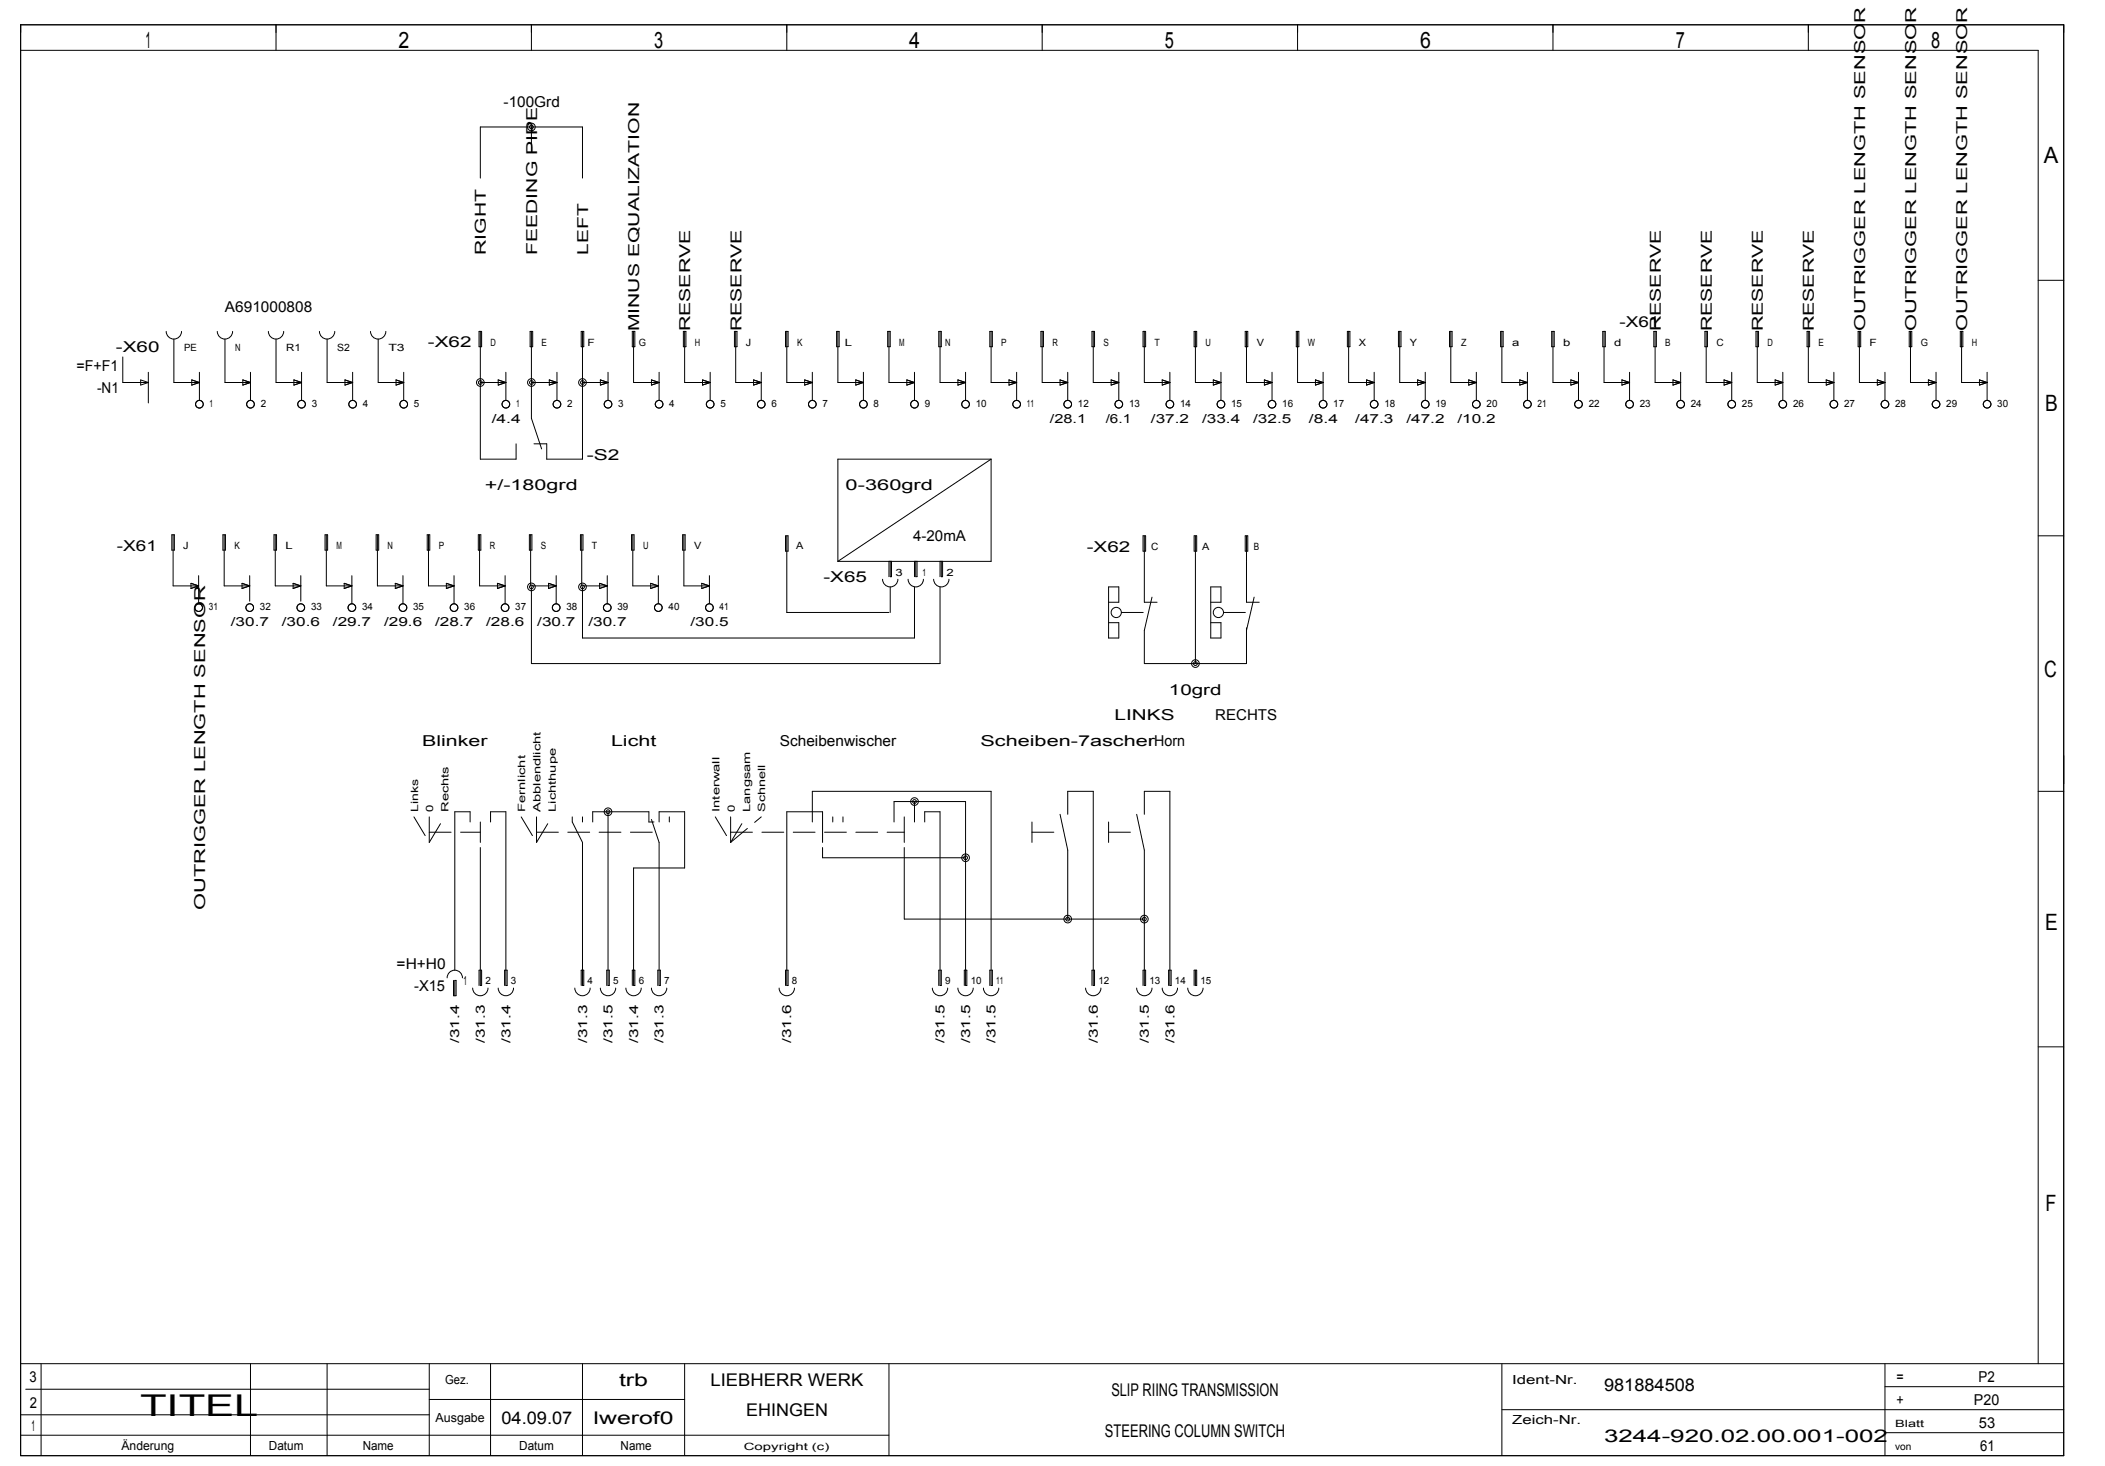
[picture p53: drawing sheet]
<svg xmlns="http://www.w3.org/2000/svg" width="408mm" height="284mm" viewBox="0 0 408 284" stroke-linecap="round" stroke-linejoin="round" font-family="sans-serif">
<defs><g id="words">
<text font-size="5.8" x="27.2" y="274.3">TITEL</text>
<g font-size="4.4">
<text x="28.2" y="9.3">1</text>
<text x="77.3" y="9.3">2</text>
<text x="126.8" y="9.3">3</text>
<text x="176.2" y="9.3">4</text>
<text x="225.8" y="9.3">5</text>
<text x="275.2" y="9.3">6</text>
<text x="324.8" y="9.3">7</text>
<text x="374.3" y="9.3">8</text>
<text x="396.2" y="31.6">A</text>
<text x="396.4" y="79.6">B</text>
<text x="396.2" y="131.1">C</text>
<text x="396.4" y="180.1">E</text>
<text x="396.5" y="234.5">F</text>
</g>
<g font-size="3.4">
<text x="120" y="268.5">trb</text>
<text x="137.7" y="268.5">LIEBHERR WERK</text>
<text x="310.9" y="269.5">981884508</text>
<text x="97.2" y="275.9">04.09.07</text>
<text x="115" y="275.9">lwerof0</text>
<text x="144.6" y="274.4">EHINGEN</text>
<text x="215.4" y="270.4">SLIP RIING TRANSMISSION</text>
<text x="214.2" y="278.4">STEERING COLUMN SWITCH</text>
<text x="310.9" y="279.4">3244­920.02.00.001­002</text>
</g>
<g font-size="2.9">
<text x="97.6" y="20.7">­100Grd</text>
<text x="94.2" y="49.4" transform="rotate(-90 94.2 49.4)">RIGHT</text>
<text x="104.1" y="49.4" transform="rotate(-90 104.1 49.4)">FEEDING PIPE</text>
<text x="114" y="49.4" transform="rotate(-90 114 49.4)">LEFT</text>
<text x="43.6" y="60.3">A691000808</text>
<text x="123.9" y="64.2" transform="rotate(-90 123.9 64.2)">MINUS EQUALIZATION</text>
<text x="133.8" y="64.2" transform="rotate(-90 133.8 64.2)">RESERVE</text>
<text x="143.7" y="64.2" transform="rotate(-90 143.7 64.2)">RESERVE</text>
<text x="313.9" y="63.3">­X61</text>
<text x="321.9" y="64.2" transform="rotate(-90 321.9 64.2)">RESERVE</text>
<text x="331.8" y="64.2" transform="rotate(-90 331.8 64.2)">RESERVE</text>
<text x="341.7" y="64.2" transform="rotate(-90 341.7 64.2)">RESERVE</text>
<text x="351.6" y="64.2" transform="rotate(-90 351.6 64.2)">RESERVE</text>
<text x="361.5" y="64.2" transform="rotate(-90 361.5 64.2)">OUTRIGGER LENGTH SENSOR</text>
<text x="371.4" y="64.2" transform="rotate(-90 371.4 64.2)">OUTRIGGER LENGTH SENSOR</text>
<text x="381.3" y="64.2" transform="rotate(-90 381.3 64.2)">OUTRIGGER LENGTH SENSOR</text>
<text x="14.8" y="71.9">=F+F1</text>
<text x="22.5" y="68.3">­X60</text>
<text x="82.9" y="67.3">­X62</text>
<text x="18.8" y="76.2">­N1</text>
<text x="113.8" y="89.1">­S2</text>
<text x="94" y="95">+/­180grd</text>
<text x="163.9" y="95">0­360grd</text>
<text x="22.7" y="106.7">­X61</text>
<text x="177" y="104.9">4­20mA</text>
<text x="210.6" y="106.9">­X62</text>
<text x="159.6" y="112.8">­X65</text>
<text x="226.6" y="134.6">10grd</text>
<text x="216" y="139.5">LINKS</text>
<text x="235.6" y="139.5">RECHTS</text>
<text x="81.8" y="144.5">Blinker</text>
<text x="118.4" y="144.5">Licht</text>
<text x="151.2" y="144.5">Scheibenwischer</text>
<text x="190" y="144.5">Scheiben­7ascherHorn</text>
<text x="39.7" y="176.2" transform="rotate(-90 39.7 176.2)">OUTRIGGER LENGTH SENSOR</text>
<text x="76.9" y="187.7">=H+H0</text>
<text x="80.3" y="192">­X15</text>
<text x="5.7" y="267.8">3</text>
<text x="367.6" y="267.8">=</text>
<text x="383.5" y="267.8">P2</text>
<text x="5.8" y="272.7">2</text>
<text x="367.6" y="272.2">+</text>
<text x="382.6" y="272.2">P20</text>
<text x="6.1" y="277.2">1</text>
<text x="383.5" y="276.7">53</text>
<text x="383.8" y="281.1">61</text>
</g>
<g font-size="2.4">
<text x="95.3" y="81.9">/4.4</text>
<text x="203.5" y="81.9">/28.1</text>
<text x="214.3" y="81.9">/6.1</text>
<text x="223.1" y="81.9">/37.2</text>
<text x="233" y="81.9">/33.4</text>
<text x="242.9" y="81.9">/32.5</text>
<text x="253.7" y="81.9">/8.4</text>
<text x="262.7" y="81.9">/47.3</text>
<text x="272.6" y="81.9">/47.2</text>
<text x="282.5" y="81.9">/10.2</text>
<text x="44.7" y="121.3">/30.7</text>
<text x="54.6" y="121.3">/30.6</text>
<text x="64.5" y="121.3">/29.7</text>
<text x="74.4" y="121.3">/29.6</text>
<text x="84.3" y="121.3">/28.7</text>
<text x="94.2" y="121.3">/28.6</text>
<text x="104.1" y="121.3">/30.7</text>
<text x="114" y="121.3">/30.7</text>
<text x="133.8" y="121.3">/30.5</text>
<text x="89.8" y="190.9">1</text>
<text x="89" y="202" transform="rotate(-90 89 202)">/31.4</text>
<text x="94" y="202" transform="rotate(-90 94 202)">/31.3</text>
<text x="98.9" y="202" transform="rotate(-90 98.9 202)">/31.4</text>
<text x="113.8" y="202" transform="rotate(-90 113.8 202)">/31.3</text>
<text x="118.7" y="202" transform="rotate(-90 118.7 202)">/31.5</text>
<text x="123.7" y="202" transform="rotate(-90 123.7 202)">/31.4</text>
<text x="128.6" y="202" transform="rotate(-90 128.6 202)">/31.3</text>
<text x="153.4" y="202" transform="rotate(-90 153.4 202)">/31.6</text>
<text x="183.1" y="202" transform="rotate(-90 183.1 202)">/31.5</text>
<text x="188" y="202" transform="rotate(-90 188 202)">/31.5</text>
<text x="193" y="202" transform="rotate(-90 193 202)">/31.5</text>
<text x="212.8" y="202" transform="rotate(-90 212.8 202)">/31.6</text>
<text x="222.7" y="202" transform="rotate(-90 222.7 202)">/31.5</text>
<text x="227.6" y="202" transform="rotate(-90 227.6 202)">/31.6</text>
<text x="86.3" y="268">Gez.</text>
<text x="293.1" y="268">Ident­Nr.</text>
<text x="84.4" y="275.5">Ausgabe</text>
<text x="293.1" y="275.9">Zeich­Nr.</text>
<text x="23.5" y="280.9">Änderung</text>
<text x="52.1" y="280.9">Datum</text>
<text x="70.3" y="280.9">Name</text>
<text x="100.6" y="280.9">Datum</text>
<text x="120.3" y="280.9">Name</text>
</g>
<g font-size="1.9">
<text x="35.7" y="68">PE</text>
<text x="45.6" y="68">N</text>
<text x="55.5" y="68">R1</text>
<text x="65.4" y="68">S2</text>
<text x="75.3" y="68">T3</text>
<text x="95.1" y="67">D</text>
<text x="105" y="67">E</text>
<text x="113.9" y="67">F</text>
<text x="123.8" y="67">G</text>
<text x="134.7" y="67">H</text>
<text x="144.6" y="67">J</text>
<text x="154.5" y="67">K</text>
<text x="163.7" y="67">L</text>
<text x="174.3" y="67">M</text>
<text x="183.2" y="67">N</text>
<text x="194.1" y="67">P</text>
<text x="204" y="67">R</text>
<text x="213.9" y="67">S</text>
<text x="223.8" y="67">T</text>
<text x="233.7" y="67">U</text>
<text x="243.6" y="67">V</text>
<text x="253.5" y="67">W</text>
<text x="263.4" y="67">X</text>
<text x="273.3" y="67">Y</text>
<text x="283.2" y="67">Z</text>
<text x="293.1" y="67">a</text>
<text x="303" y="67">b</text>
<text x="312.9" y="67">d</text>
<text x="322.8" y="67">B</text>
<text x="332.7" y="67">C</text>
<text x="342.6" y="67">D</text>
<text x="352.5" y="67">E</text>
<text x="362.4" y="67">F</text>
<text x="372.3" y="67">G</text>
<text x="382.2" y="67">H</text>
<text x="40.6" y="78.9">1</text>
<text x="50.5" y="78.9">2</text>
<text x="60.4" y="78.9">3</text>
<text x="70.3" y="78.9">4</text>
<text x="80.2" y="78.9">5</text>
<text x="100" y="78.9">1</text>
<text x="109.9" y="78.9">2</text>
<text x="119.8" y="78.9">3</text>
<text x="129.7" y="78.9">4</text>
<text x="139.6" y="78.9">5</text>
<text x="149.5" y="78.9">6</text>
<text x="159.4" y="78.9">7</text>
<text x="169.3" y="78.9">8</text>
<text x="179.2" y="78.9">9</text>
<text x="189.1" y="78.9">10</text>
<text x="199" y="78.9">11</text>
<text x="208.9" y="78.9">12</text>
<text x="218.8" y="78.9">13</text>
<text x="228.7" y="78.9">14</text>
<text x="238.6" y="78.9">15</text>
<text x="248.5" y="78.9">16</text>
<text x="258.4" y="78.9">17</text>
<text x="268.3" y="78.9">18</text>
<text x="278.2" y="78.9">19</text>
<text x="288.1" y="78.9">20</text>
<text x="298" y="78.9">21</text>
<text x="307.9" y="78.9">22</text>
<text x="317.8" y="78.9">23</text>
<text x="327.7" y="78.9">24</text>
<text x="337.6" y="78.9">25</text>
<text x="347.5" y="78.9">26</text>
<text x="357.4" y="78.9">27</text>
<text x="367.3" y="78.9">28</text>
<text x="377.2" y="78.9">29</text>
<text x="387.1" y="78.9">30</text>
<text x="35.5" y="106.4">J</text>
<text x="45.4" y="106.4">K</text>
<text x="55.3" y="106.4">L</text>
<text x="65.2" y="106.4">M</text>
<text x="75.1" y="106.4">N</text>
<text x="85" y="106.4">P</text>
<text x="94.9" y="106.4">R</text>
<text x="104.8" y="106.4">S</text>
<text x="114.7" y="106.4">T</text>
<text x="124.6" y="106.4">U</text>
<text x="134.5" y="106.4">V</text>
<text x="154.3" y="106.4">A</text>
<text x="223.1" y="106.6">C</text>
<text x="233" y="106.6">A</text>
<text x="243" y="106.6">B</text>
<text x="173.6" y="111.5">3</text>
<text x="178.8" y="111.5">1</text>
<text x="183.5" y="111.5">2</text>
<text x="40.5" y="118.3">31</text>
<text x="50.4" y="118.3">32</text>
<text x="60.3" y="118.3">33</text>
<text x="70.2" y="118.3">34</text>
<text x="80.1" y="118.3">35</text>
<text x="90" y="118.3">36</text>
<text x="99.9" y="118.3">37</text>
<text x="109.8" y="118.3">38</text>
<text x="119.7" y="118.3">39</text>
<text x="129.6" y="118.3">40</text>
<text x="139.5" y="118.3">41</text>
<text x="81" y="157.3" transform="rotate(-90 81 157.3)">Links</text>
<text x="84" y="157.3" transform="rotate(-90 84 157.3)">0</text>
<text x="87" y="157.3" transform="rotate(-90 87 157.3)">Rechts</text>
<text x="101.8" y="157.3" transform="rotate(-90 101.8 157.3)">Fernlicht</text>
<text x="104.8" y="157.3" transform="rotate(-90 104.8 157.3)">Abblendlicht</text>
<text x="107.8" y="157.3" transform="rotate(-90 107.8 157.3)">Lichthupe</text>
<text x="139.4" y="157.3" transform="rotate(-90 139.4 157.3)">Interwall</text>
<text x="142.4" y="157.3" transform="rotate(-90 142.4 157.3)">0</text>
<text x="145.4" y="157.3" transform="rotate(-90 145.4 157.3)">Langsam</text>
<text x="148.3" y="157.3" transform="rotate(-90 148.3 157.3)">Schnell</text>
<text x="94.1" y="190.7">2</text>
<text x="99" y="190.7">3</text>
<text x="113.9" y="190.7">4</text>
<text x="118.8" y="190.7">5</text>
<text x="123.8" y="190.7">6</text>
<text x="128.7" y="190.7">7</text>
<text x="153.5" y="190.7">8</text>
<text x="183.2" y="190.7">9</text>
<text x="188.1" y="190.7">10</text>
<text x="193.1" y="190.7">11</text>
<text x="212.9" y="190.7">12</text>
<text x="222.8" y="190.7">13</text>
<text x="227.7" y="190.7">14</text>
<text x="232.7" y="190.7">15</text>
<text x="144.2" y="280.8">Copyright (c)</text>
<text x="367.3" y="280.8">von</text>
<text x="367.3" y="276.4">Blatt</text>
</g>
</g></defs>
<g fill="none" stroke="#000" stroke-width=".19">
<path d="M4 4.8h396v277.2h-396zM4 9.8h391.1v254.4M53.5 4.8v5M103 4.8v5M152.5 4.8v5M202 4.8v5M251.5 4.8v5M301 4.8v5M350.5 4.8v5M93.1 34.5v-9.9h19.8v9.9M103 24.6v5M395.1 54.3h4.9"/>
<path d="M23.8 69.2v4.9h5M27.3 73.6l1.5 .5-1.5 .5zM28.8 72.1v6M32.2 64.2a1.49 1.49 0 0 0 1.5 1.5 1.49 1.49 0 0 0 1.5-1.5M33.7 65.7v8.4h5M37.2 73.6l1.5 .5-1.5 .5zM38.7 72.1v5.5M42.1 64.2a1.49 1.49 0 0 0 1.5 1.5 1.49 1.49 0 0 0 1.5-1.5M43.6 65.7v8.4h4.9M47.1 73.6l1.4 .5-1.4 .5zM48.5 72.1v5.5M52 64.2a1.49 1.49 0 0 0 1.5 1.5 1.49 1.49 0 0 0 1.5-1.5"/>
<path d="M53.5 65.7v8.4h4.9M57 73.6l1.4 .5-1.4 .5zM58.4 72.1v5.5M61.9 64.2a1.49 1.49 0 0 0 1.5 1.5 1.49 1.49 0 0 0 1.5-1.5M63.4 65.7v8.4h4.9M66.9 73.6l1.4 .5-1.4 .5zM68.3 72.1v5.5M71.8 64.2a1.49 1.49 0 0 0 1.5 1.5 1.49 1.49 0 0 0 1.5-1.5M73.3 65.7v8.4h4.9M76.8 73.6l1.4 .5-1.4 .5zM78.2 72.1v5.5M92.9 64.2h.4v3h-.4z"/>
<path d="M93.1 74.1h5M93.1 64.2v24.8h6.9v-3M96.6 73.6l1.5 .5-1.5 .5zM98.1 72.1v5.5M102.8 64.2h.4v3h-.4zM103 74.1h4.9M103 64.2v16.8l2 6M106.5 73.6l1.4 .5-1.4 .5zM107.9 72.1v5.5M112.7 64.2h.4v3h-.4zM112.9 74.1h4.9M112.9 64.2v24.8h-6.9v-3h-2.5"/>
<path d="M116.4 73.6l1.4 .5-1.4 .5zM117.8 72.1v5.5M122.6 64.2h.4v3h-.4zM122.8 64.2v9.9h5M126.3 73.6l1.5 .5-1.5 .5zM127.8 72.1v5.5M132.5 64.2h.4v3h-.4zM132.7 64.2v9.9h5M136.2 73.6l1.5 .5-1.5 .5zM137.7 72.1v5.5M142.4 64.2h.4v3h-.4zM142.6 64.2v9.9h5"/>
<path d="M146.1 73.6l1.5 .5-1.5 .5zM147.6 72.1v5.5M152.3 64.2h.4v3h-.4zM152.5 64.2v9.9h5M156 73.6l1.5 .5-1.5 .5zM157.5 72.1v5.5M162.2 64.2h.4v3h-.4zM162.4 64.2v9.9h5M165.9 73.6l1.5 .5-1.5 .5zM167.4 72.1v5.5M172.1 64.2h.4v3h-.4zM172.3 64.2v9.9h4.9"/>
<path d="M175.8 73.6l1.4 .5-1.4 .5zM177.2 72.1v5.5M182 64.2h.4v3h-.4zM182.2 64.2v9.9h4.9M185.7 73.6l1.4 .5-1.4 .5zM187.1 72.1v5.5M191.9 64.2h.4v3h-.4zM192.1 64.2v9.9h4.9M195.6 73.6l1.4 .5-1.4 .5zM197 72.1v5.5M201.8 64.2h.4v3h-.4zM202 64.2v9.9h4.9"/>
<path d="M205.5 73.6l1.4 .5-1.4 .5zM206.9 72.1v5.5M211.7 64.2h.4v3h-.4zM211.9 64.2v9.9h4.9M215.4 73.6l1.4 .5-1.4 .5zM216.8 72.1v5.5M221.6 64.2h.4v3h-.4zM221.8 64.2v9.9h5M225.3 73.6l1.5 .5-1.5 .5zM226.8 72.1v5.5M231.5 64.2h.4v3h-.4zM231.7 64.2v9.9h5"/>
<path d="M235.2 73.6l1.5 .5-1.5 .5zM236.7 72.1v5.5M241.4 64.2h.4v3h-.4zM241.6 64.2v9.9h5M245.1 73.6l1.5 .5-1.5 .5zM246.6 72.1v5.5M251.3 64.2h.4v3h-.4zM251.5 64.2v9.9h5M255 73.6l1.5 .5-1.5 .5zM256.5 72.1v5.5M261.2 64.2h.4v3h-.4zM261.4 64.2v9.9h4.9"/>
<path d="M264.9 73.6l1.4 .5-1.4 .5zM266.3 72.1v5.5M271.1 64.2h.4v3h-.4zM271.3 64.2v9.9h5M274.8 73.6l1.5 .5-1.5 .5zM276.3 72.1v5.5M281 64.2h.4v3h-.4zM281.2 64.2v9.9h5M284.7 73.6l1.5 .5-1.5 .5zM286.2 72.1v5.5M290.9 64.2h.4v3h-.4zM291.1 64.2v9.9h5"/>
<path d="M294.6 73.6l1.5 .5-1.5 .5zM296.1 72.1v5.5M300.8 64.2h.4v3h-.4zM301 64.2v9.9h4.9M304.5 73.6l1.4 .5-1.4 .5zM305.9 72.1v5.5M310.7 64.2h.4v3h-.4zM310.9 64.2v9.9h4.9M314.4 73.6l1.4 .5-1.4 .5zM315.8 72.1v5.5M320.6 64.2h.4v3h-.4zM320.8 64.2v9.9h4.9"/>
<path d="M324.3 73.6l1.4 .5-1.4 .5zM325.7 72.1v5.5M330.5 64.2h.4v3h-.4zM330.7 64.2v9.9h4.9M334.2 73.6l1.4 .5-1.4 .5zM335.6 72.1v5.5M340.4 64.2h.4v3h-.4zM340.6 64.2v9.9h4.9M344.1 73.6l1.4 .5-1.4 .5zM345.5 72.1v5.5M350.3 64.2h.4v3h-.4zM350.5 64.2v9.9h5"/>
<path d="M354 73.6l1.5 .5-1.5 .5zM355.5 72.1v5.5M360.2 64.2h.4v3h-.4zM360.4 64.2v9.9h5M363.9 73.6l1.5 .5-1.5 .5zM365.4 72.1v5.5M370.1 64.2h.4v3h-.4zM370.3 64.2v9.9h5M373.8 73.6l1.5 .5-1.5 .5zM375.3 72.1v5.5M380 64.2h.4v3h-.4zM380.2 64.2v9.9h5"/>
<path d="M383.7 73.6l1.5 .5-1.5 .5zM385.2 72.1v5.5M192.1 89v19.8h-29.7M192.1 89h-29.7v19.8M192.1 89l-29.7 19.8M33.3 103.6h.5v3h-.5zM33.6 103.6v9.9h4.9M37 113l1.5 .5-1.5 .5zM38.5 111.5v5.5M43.2 103.6h.5v3h-.5zM43.5 103.6v9.9h4.9M46.9 113l1.5 .5-1.5 .5z"/>
<path d="M48.4 111.5v5M53.1 103.6h.5v3h-.5zM53.4 103.6v9.9h4.9M56.8 113l1.5 .5-1.5 .5zM58.3 111.5v5M63 103.6h.5v3h-.5zM63.3 103.6v9.9h4.9M66.7 113l1.5 .5-1.5 .5zM68.2 111.5v5.5M72.9 103.6h.5v3h-.5zM73.2 103.6v9.9h4.9M76.6 113l1.5 .5-1.5 .5z"/>
<path d="M78.1 111.5v5.5M82.8 103.6h.5v3h-.5zM83.1 103.6v9.9h4.9M86.5 113l1.5 .5-1.5 .5zM88 111.5v5.5M92.7 103.6h.5v3h-.5zM93 103.6v9.9h4.9M96.4 113l1.5 .5-1.5 .5zM97.9 111.5v5.5M102.6 103.6h.5v3h-.5zM102.9 103.6v9.9h4.9M103 113.7v14.9h79.2v-14.9"/>
<path d="M106.3 113l1.5 .5-1.5 .5zM107.8 111.5v5.5M112.5 103.6h.5v3h-.5zM112.8 103.6v9.9h4.9M112.9 113.7v9.9h64.3v-9.9M116.2 113l1.5 .5-1.5 .5zM117.7 111.5v5.5M122.4 103.6h.5v3h-.5zM122.7 103.6v9.9h4.9M126.1 113l1.5 .5-1.5 .5zM127.6 111.5v5.5M132.3 103.6h.5v3h-.5z"/>
<path d="M132.6 103.6v9.9h4.9M136 113l1.5 .5-1.5 .5zM137.5 111.5v5.5M152.3 103.8h.4v3h-.4zM152.5 103.8v14.9h19.8M171.1 112.2a1.48 1.48 0 0 0 1.4 1.5 1.48 1.48 0 0 0 1.5-1.5M172.3 108.8v2.9M172.5 108.8v2.9h.3v-2.9M172.5 113.7v5M176 112.2a1.48 1.48 0 0 0 1.5 1.5 1.48 1.48 0 0 0 1.5-1.5M177.2 108.8v2.9M177.5 108.8v2.9h.2v-2.9"/>
<path d="M181 112.2a1.48 1.48 0 0 0 1.4 1.5 1.48 1.48 0 0 0 1.5-1.5M182.2 108.8v2.9M182.4 108.8v2.9h.3v-2.9M214.9 116.7h1.9v-3h-1.9v9.9h1.9v-3h-1.9M221.6 103.8h.4v3h-.4zM221.8 103.8v12.9h2.5M223.3 115.7l-1.5 6.4v6.5h19.8v-7M231.5 103.8h.4v3h-.4zM231.7 103.8v24.8M234.7 116.7h2v-3h-2v9.9h2v-3h-2M241.4 103.8h.4v3h-.4zM241.6 103.8v12.9h2.5"/>
<path d="M243.1 115.7l-1.5 6.4M395.1 103.8h4.9M83.2 158.3v4.9M91.1 159.2v-1.9h-3v30.7M93.1 159.2v4M95.1 159.2v-1.9h3v33.6h.2v-2.9h-.5v2.9M104 158.3v4.9M110.9 158.3v.9l2 4v27.7h.2v-2.9h-.4v2.9M112.9 158.3v.9M114.9 159.2v-1.9h10.9v1.9h1M117.8 157.3v33.6h.3v-2.9h-.5v2.9M126.3 158.7l1.5 4.5v27.7h.2v-2.9h-.5v2.9"/>
<path d="M127.8 159.2v-1.9h4.9v10.9h-9.9v22.7h.2v-2.9h-.4v2.9M129.7 158.3v.9M141.6 158.3v4.9M157.5 159.2v-5.9h34.6v37.6h.2v-2.9h-.4v2.9M161.4 158.3v.9M163.4 158.3v.9M173.3 159.2v-3.9h13.8v35.6h.3v-2.9h-.5v2.9M175.3 158.3v4.9M177.2 155.3v3.9M179.2 159.2v-1.9h3v33.6h.2v-2.9h-.4v2.9M200 159.2v4M205.5 157.8l1.4 6.9v13.4"/>
<path d="M206.9 157.8v-4.5h5v37.6h.2v-2.9h-.4v2.9M214.9 159.2v4M220.3 157.8l1.5 6.9v26.2h.2v-2.9h-.4v2.9M221.8 157.8v-4.5h5v37.6h.2v-2.9h-.5v2.9M395.1 153.3h4.9M93.1 164.2v26.7h.2v-2.9h-.4v2.9M159.4 163.2v-5.9h-6.9v33.6h.2v-2.9h-.4v2.9M159.4 164.2v2h27.7M175.3 164.2v13.9h46.5M86.7 189.4a1.49 1.49 0 0 1 1.5-1.4 1.49 1.49 0 0 1 1.4 1.4M87.9 189.9v3h.5v-3h-.3v3M91.6 191.4a1.48 1.48 0 0 0 1.5 1.5 1.48 1.48 0 0 0 1.5-1.5"/>
<path d="M96.6 191.4a1.49 1.49 0 0 0 1.5 1.5 1.49 1.49 0 0 0 1.4-1.5M111.4 191.4a1.49 1.49 0 0 0 1.5 1.5 1.49 1.49 0 0 0 1.5-1.5M116.4 191.4a1.49 1.49 0 0 0 1.4 1.5 1.49 1.49 0 0 0 1.5-1.5M121.3 191.4a1.48 1.48 0 0 0 1.5 1.5 1.48 1.48 0 0 0 1.5-1.5M126.3 191.4a1.48 1.48 0 0 0 1.4 1.5 1.48 1.48 0 0 0 1.5-1.5M151 191.4a1.48 1.48 0 0 0 1.5 1.5 1.48 1.48 0 0 0 1.5-1.5M180.7 191.4a1.48 1.48 0 0 0 1.5 1.5 1.48 1.48 0 0 0 1.5-1.5M185.7 191.4a1.48 1.48 0 0 0 1.4 1.5 1.48 1.48 0 0 0 1.5-1.5M190.6 191.4a1.48 1.48 0 0 0 1.5 1.5 1.48 1.48 0 0 0 1.5-1.5M210.4 191.4a1.48 1.48 0 0 0 1.5 1.5 1.48 1.48 0 0 0 1.5-1.5M220.3 191.4a1.48 1.48 0 0 0 1.5 1.5 1.48 1.48 0 0 0 1.5-1.5M225.3 191.4a1.48 1.48 0 0 0 1.5 1.5 1.48 1.48 0 0 0 1.4-1.5"/>
<path d="M230.2 191.4a1.48 1.48 0 0 0 1.5 1.5 1.48 1.48 0 0 0 1.5-1.5M231.7 188v2.9h.2v-2.9h-.4v2.9M395.1 202.8h4.9M4 278h168.3M4 274.1h79.2M4 264.2h396M5 269.1h78.2M8 264.2v17.8M48.5 264.2v17.8M63.4 264.2v17.8M83.2 264.2v17.8M83.2 271.1h49.5"/>
<path d="M95.1 264.2v17.8M112.9 264.2v17.8M132.7 264.2v17.8M172.3 264.2v17.8M291.1 264.2v17.8M291.1 273.1h108.9M365.4 264.2v17.8M365.4 277.5h34.6M365.4 268.6h34.6"/>
<circle cx="103" cy="24.6" r=".74"/>
<circle cx="103" cy="24.6" r=".37"/>
<circle cx="38.6" cy="78.3" r=".74"/>
<circle cx="48.5" cy="78.3" r=".74"/>
<circle cx="58.4" cy="78.3" r=".74"/>
<circle cx="68.3" cy="78.3" r=".74"/>
<circle cx="78.2" cy="78.3" r=".74"/>
<circle cx="93.1" cy="74.1" r=".74"/>
<circle cx="93.1" cy="74.1" r=".37"/>
<circle cx="98" cy="78.3" r=".74"/>
<circle cx="103" cy="74.1" r=".74"/>
<circle cx="103" cy="74.1" r=".37"/>
<circle cx="107.9" cy="78.3" r=".74"/>
<circle cx="112.9" cy="74.1" r=".74"/>
<circle cx="112.9" cy="74.1" r=".37"/>
<circle cx="117.8" cy="78.3" r=".74"/>
<circle cx="127.7" cy="78.3" r=".74"/>
<circle cx="137.6" cy="78.3" r=".74"/>
<circle cx="147.5" cy="78.3" r=".74"/>
<circle cx="157.4" cy="78.3" r=".74"/>
<circle cx="167.3" cy="78.3" r=".74"/>
<circle cx="177.2" cy="78.3" r=".74"/>
<circle cx="187.1" cy="78.3" r=".74"/>
<circle cx="197" cy="78.3" r=".74"/>
<circle cx="206.9" cy="78.3" r=".74"/>
<circle cx="216.8" cy="78.3" r=".74"/>
<circle cx="226.7" cy="78.3" r=".74"/>
<circle cx="236.6" cy="78.3" r=".74"/>
<circle cx="246.5" cy="78.3" r=".74"/>
<circle cx="256.4" cy="78.3" r=".74"/>
<circle cx="266.3" cy="78.3" r=".74"/>
<circle cx="276.2" cy="78.3" r=".74"/>
<circle cx="286.1" cy="78.3" r=".74"/>
<circle cx="296" cy="78.3" r=".74"/>
<circle cx="305.9" cy="78.3" r=".74"/>
<circle cx="315.8" cy="78.3" r=".74"/>
<circle cx="325.7" cy="78.3" r=".74"/>
<circle cx="335.6" cy="78.3" r=".74"/>
<circle cx="345.5" cy="78.3" r=".74"/>
<circle cx="355.4" cy="78.3" r=".74"/>
<circle cx="365.3" cy="78.3" r=".74"/>
<circle cx="375.2" cy="78.3" r=".74"/>
<circle cx="385.1" cy="78.3" r=".74"/>
<circle cx="38.5" cy="117.7" r=".74"/>
<circle cx="48.4" cy="117.7" r=".74"/>
<circle cx="58.3" cy="117.7" r=".74"/>
<circle cx="68.2" cy="117.7" r=".74"/>
<circle cx="78.1" cy="117.7" r=".74"/>
<circle cx="88" cy="117.7" r=".74"/>
<circle cx="97.9" cy="117.7" r=".74"/>
<circle cx="103" cy="113.7" r=".74"/>
<circle cx="103" cy="113.7" r=".37"/>
<circle cx="107.8" cy="117.7" r=".74"/>
<circle cx="112.9" cy="113.7" r=".74"/>
<circle cx="112.9" cy="113.7" r=".37"/>
<circle cx="117.7" cy="117.7" r=".74"/>
<circle cx="127.6" cy="117.7" r=".74"/>
<circle cx="137.5" cy="117.7" r=".74"/>
<circle cx="216.4" cy="118.6" r=".99"/>
<circle cx="236.2" cy="118.6" r=".99"/>
<circle cx="231.7" cy="128.5" r=".74"/>
<circle cx="231.7" cy="128.6" r=".37"/>
<circle cx="117.8" cy="157.3" r=".74"/>
<circle cx="117.8" cy="157.3" r=".37"/>
<circle cx="177.2" cy="155.3" r=".37"/>
<circle cx="177.2" cy="155.3" r=".74"/>
<circle cx="187.1" cy="166.2" r=".37"/>
<circle cx="187.1" cy="166.2" r=".74"/>
<circle cx="206.9" cy="178" r=".74"/>
<circle cx="206.9" cy="178.1" r=".37"/>
<circle cx="221.8" cy="178" r=".74"/>
<circle cx="221.8" cy="178.1" r=".37"/>
</g>
<g fill="none" stroke="#000" stroke-width=".19" stroke-dasharray="4.2 1.8">
<path d="M217.3 118.7h5M237.1 118.7h5M80.2 158.3l3 4.9M101 158.3l3 4.9M138.6 158.3l3 4.9M83.2 161.2h9.9M83.2 163.2l3-4.9M104 161.2h22.8M104 163.2l3-4.9M141.6 161.2h33.7M141.6 163.2l6-4.9M141.6 163.2l3-4.9"/>
<path d="M200 161.2h5M214.9 161.2h4.9"/>
</g>
<use href="#words"/>
</svg>
